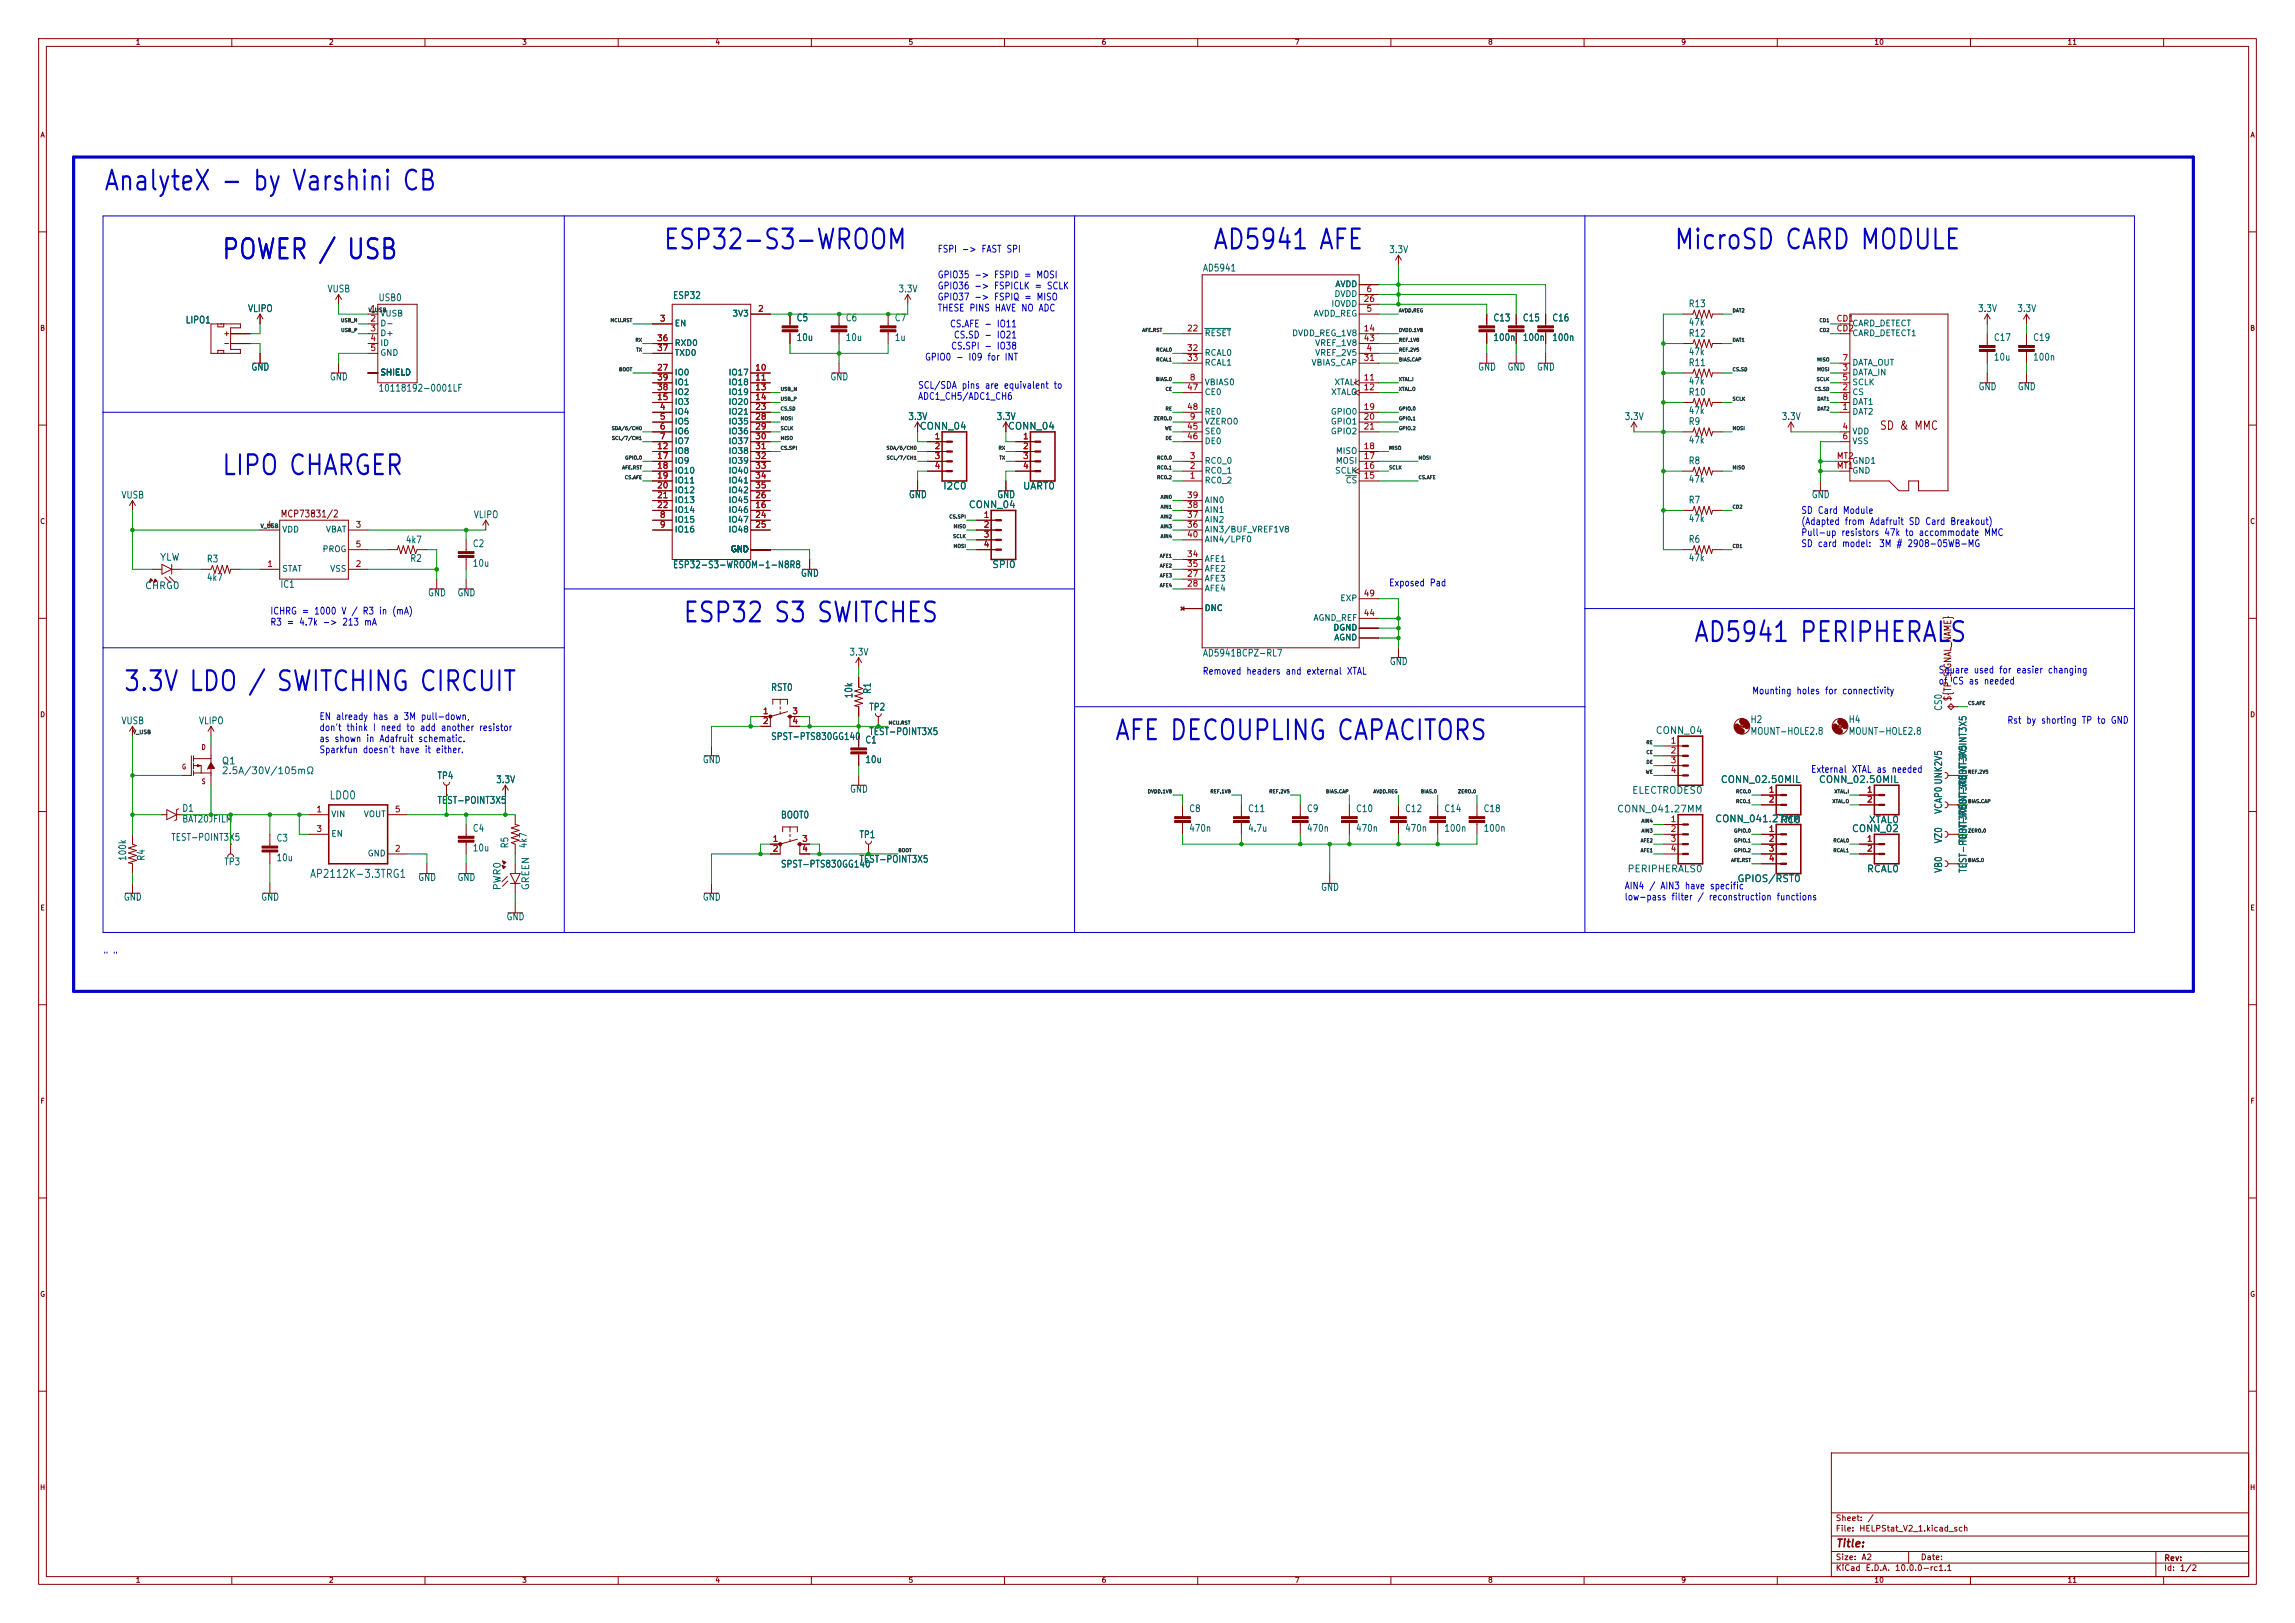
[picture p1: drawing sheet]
<svg xmlns="http://www.w3.org/2000/svg" width="594mm" height="420mm" viewBox="0 0 594 420" stroke-linecap="round" stroke-linejoin="round" font-family="sans-serif">
<defs><g id="words">
<g font-size="5.1" fill="#0000c2">
<text x="26.7" y="50.6">AnalyteX - by Varshini CB</text>
<text x="171.4" y="65.8">ESP32-S3-WROOM</text>
<text x="313.7" y="65.8">AD5941 AFE</text>
<text x="433.1" y="65.8">MicroSD CARD MODULE</text>
<text x="57.1" y="68.3">POWER / USB</text>
<text x="57.1" y="124.2">LIPO CHARGER</text>
<text x="176.5" y="162.3">ESP32 S3 SWITCHES</text>
<text x="438.1" y="167.4">AD5941 PERIPHERALS</text>
<text x="31.7" y="180.1">3.3V LDO / SWITCHING CIRCUIT</text>
<text x="288.3" y="192.8">AFE DECOUPLING CAPACITORS</text>
</g>
<text font-size="2.2" fill="#840000" x="486.4" y="111.8">SD &amp; MMC</text>
<g font-size="2.1" fill="#006464">
<text x="85.2" y="207.4">LDO0</text>
<text x="80.1" y="227.7">AP2112K-3.3TRG1</text>
</g>
<text font-size="2" fill="#840000" x="475" y="400.9">Title:</text>
<g font-size="1.8" fill="#0000c2">
<text x="242.6" y="65.8">FSPI</text>
<text x="248.8" y="65.8">-&gt;</text>
<text x="253.9" y="65.8">FAST</text>
<text x="260.4" y="65.8">SPI</text>
<text x="242.6" y="72.4">GPIO35</text>
<text x="242.6" y="75.3">GPIO36</text>
<text x="252.1" y="72.4">-&gt;</text>
<text x="252.1" y="75.3">-&gt;</text>
<text x="257.1" y="72.4">FSPID</text>
<text x="257.1" y="75.3">FSPICLK</text>
<text x="264.9" y="72.4">=</text>
<text x="267.6" y="75.3">=</text>
<text x="268.1" y="72.4">MOSI</text>
<text x="270.8" y="75.3">SCLK</text>
<text x="242.6" y="78.2">GPIO37</text>
<text x="242.6" y="81">THESE</text>
<text x="250.8" y="81">PINS</text>
<text x="252.1" y="78.2">-&gt;</text>
<text x="257.1" y="78.2">FSPIQ</text>
<text x="257.3" y="81">HAVE</text>
<text x="264.2" y="81">NO</text>
<text x="265" y="78.2">=</text>
<text x="268.2" y="78.2">MISO</text>
<text x="268.7" y="81">ADC</text>
<text x="245.8" y="85.1">CS.AFE</text>
<text x="246.8" y="88">CS.SD</text>
<text x="254.7" y="85.1">-</text>
<text x="254.7" y="88">-</text>
<text x="257.9" y="85.1">IO11</text>
<text x="257.9" y="88">IO21</text>
<text x="239.3" y="93.7">GPIO0</text>
<text x="246" y="90.9">CS.SPI</text>
<text x="247.3" y="93.7">-</text>
<text x="250.5" y="93.7">I09</text>
<text x="254.7" y="90.9">-</text>
<text x="255.4" y="93.7">for</text>
<text x="257.9" y="90.9">IO38</text>
<text x="259.9" y="93.7">INT</text>
<text x="237.5" y="101">SCL/SDA</text>
<text x="248.8" y="101">pins</text>
<text x="254.8" y="101">are</text>
<text x="259.7" y="101">equivalent</text>
<text x="272.6" y="101">to</text>
<text x="237.5" y="103.9">ADC1_CH5/ADC1_CH6</text>
<text x="466.1" y="133.4">SD</text>
<text x="466.1" y="136.3">(Adapted</text>
<text x="470.3" y="133.4">Card</text>
<text x="476.8" y="133.4">Module</text>
<text x="477.3" y="136.3">from</text>
<text x="483.8" y="136.3">Adafruit</text>
<text x="493.9" y="136.3">SD</text>
<text x="498.2" y="136.3">Card</text>
<text x="504.6" y="136.3">Breakout)</text>
<text x="466.1" y="139.1">Pull-up</text>
<text x="466.1" y="142">SD</text>
<text x="470.3" y="142">card</text>
<text x="476.5" y="139.1">resistors</text>
<text x="476.6" y="142">model:</text>
<text x="486.2" y="142">3M</text>
<text x="487.6" y="139.1">47k</text>
<text x="490.7" y="142">#</text>
<text x="493" y="139.1">to</text>
<text x="493.5" y="142">2908-05WB-MG</text>
<text x="496.5" y="139.1">accommodate</text>
<text x="513.4" y="139.1">MMC</text>
<text x="359.4" y="152.2">Exposed</text>
<text x="369.9" y="152.2">Pad</text>
<text x="69.8" y="159.4">ICHRG</text>
<text x="78" y="159.4">=</text>
<text x="81.2" y="159.4">1000</text>
<text x="88.2" y="159.4">V</text>
<text x="90.8" y="159.4">/</text>
<text x="93.7" y="159.4">R3</text>
<text x="98" y="159.4">in</text>
<text x="101.4" y="159.4">(mA)</text>
<text x="69.8" y="162.3">R3</text>
<text x="74.1" y="162.3">=</text>
<text x="77.3" y="162.3">4.7k</text>
<text x="83.4" y="162.3">-&gt;</text>
<text x="88.5" y="162.3">213</text>
<text x="94.1" y="162.3">mA</text>
<text x="311.1" y="175">Removed</text>
<text x="322.5" y="175">headers</text>
<text x="332.6" y="175">and</text>
<text x="338" y="175">external</text>
<text x="348.5" y="175">XTAL</text>
<text x="501.6" y="174.7">Square</text>
<text x="501.6" y="177.6">of</text>
<text x="505.2" y="177.6">CS</text>
<text x="509.4" y="177.6">as</text>
<text x="510.7" y="174.7">used</text>
<text x="513.3" y="177.6">needed</text>
<text x="517.3" y="174.7">for</text>
<text x="521.8" y="174.7">easier</text>
<text x="529.9" y="174.7">changing</text>
<text x="453.4" y="180.1">Mounting</text>
<text x="464.8" y="180.1">holes</text>
<text x="472.2" y="180.1">for</text>
<text x="476.7" y="180.1">connectivity</text>
<text x="82.5" y="186.7">EN</text>
<text x="82.5" y="189.6">don't</text>
<text x="86.8" y="186.7">already</text>
<text x="89.5" y="189.6">think</text>
<text x="96.4" y="186.7">has</text>
<text x="96.4" y="189.6">I</text>
<text x="98.4" y="189.6">need</text>
<text x="101.7" y="186.7">a</text>
<text x="104.3" y="186.7">3M</text>
<text x="105" y="189.6">to</text>
<text x="108.6" y="189.6">add</text>
<text x="108.8" y="186.7">pull-down,</text>
<text x="114" y="189.6">another</text>
<text x="123.9" y="189.6">resistor</text>
<text x="519.4" y="187.7">Rst</text>
<text x="524.3" y="187.7">by</text>
<text x="528.2" y="187.7">shorting</text>
<text x="538.7" y="187.7">TP</text>
<text x="542.6" y="187.7">to</text>
<text x="546.2" y="187.7">GND</text>
<text x="82.5" y="192.5">as</text>
<text x="82.5" y="195.3">Sparkfun</text>
<text x="86.4" y="192.5">shown</text>
<text x="93.8" y="195.3">doesn't</text>
<text x="94.7" y="192.5">in</text>
<text x="98.1" y="192.5">Adafruit</text>
<text x="103.3" y="195.3">have</text>
<text x="108.1" y="192.5">schematic.</text>
<text x="109.8" y="195.3">it</text>
<text x="112.7" y="195.3">either.</text>
<text x="468.6" y="200.4">External</text>
<text x="479.1" y="200.4">XTAL</text>
<text x="485.6" y="200.4">as</text>
<text x="489.5" y="200.4">needed</text>
<text x="420.4" y="230.6">AIN4</text>
<text x="420.4" y="233.4">low-pass</text>
<text x="426.7" y="230.6">/</text>
<text x="429.6" y="230.6">AIN3</text>
<text x="432.5" y="233.4">filter</text>
<text x="435.9" y="230.6">have</text>
<text x="439.2" y="233.4">/</text>
<text x="442.1" y="233.4">reconstruction</text>
<text x="442.4" y="230.6">specific</text>
<text x="459.7" y="233.4">functions</text>
<text x="26.7" y="248.7">&quot;</text>
<text x="29.1" y="248.7">&quot;</text>
</g>
<g font-size="1.8" fill="#006464">
<text x="359.4" y="65.9">3.3V</text>
<text x="311.2" y="70.7">AD5941</text>
<text x="84.6" y="76.1">VUSB</text>
<text x="174" y="77.8">ESP32</text>
<text x="232.4" y="76.1">3.3V</text>
<text x="64.1" y="81.2">VLIPO</text>
<text x="97.8" y="78.4">USB0</text>
<text x="206" y="83.6">C5</text>
<text x="218.7" y="83.6">C6</text>
<text x="231.4" y="83.6">C7</text>
<text x="386.4" y="83.6">C13</text>
<text x="394" y="83.6">C15</text>
<text x="401.6" y="83.6">C16</text>
<text x="436.9" y="79.9">R13</text>
<text x="511.8" y="81.2">3.3V</text>
<text x="522" y="81.2">3.3V</text>
<text x="47.9" y="84.1">LIPO1</text>
<text x="206" y="88.7">10u</text>
<text x="218.7" y="88.7">10u</text>
<text x="231.4" y="88.7">1u</text>
<text x="386.4" y="88.7">100n</text>
<text x="394" y="88.7">100n</text>
<text x="401.6" y="88.7">100n</text>
<text x="436.9" y="84.7">47k</text>
<text x="436.9" y="87.5">R12</text>
<text x="515.9" y="88.7">C17</text>
<text x="526.1" y="88.7">C19</text>
<text x="436.9" y="92.3">47k</text>
<text x="436.9" y="95.2">R11</text>
<text x="515.9" y="93.7">10u</text>
<text x="526.1" y="93.7">100n</text>
<text x="64.9" y="96.3">GND</text>
<text x="85.2" y="98.9">GND</text>
<text x="97.8" y="101.8">10118192-0001LF</text>
<text x="214.8" y="98.9">GND</text>
<text x="382.4" y="96.3">GND</text>
<text x="390" y="96.3">GND</text>
<text x="397.7" y="96.3">GND</text>
<text x="436.9" y="100">47k</text>
<text x="512" y="101.4">GND</text>
<text x="522.1" y="101.4">GND</text>
<text x="436.9" y="107.6">47k</text>
<text x="436.9" y="102.8">R10</text>
<text x="235" y="109.1">3.3V</text>
<text x="237.9" y="111.6">CONN_04</text>
<text x="257.8" y="109.1">3.3V</text>
<text x="260.7" y="111.6">CONN_04</text>
<text x="420.4" y="109.1">3.3V</text>
<text x="436.9" y="110.4">R9</text>
<text x="461" y="109.1">3.3V</text>
<text x="436.9" y="115.2">47k</text>
<text x="436.9" y="120.6">R8</text>
<text x="436.9" y="125.4">47k</text>
<text x="31.3" y="129.4">VUSB</text>
<text x="235.1" y="129.3">GND</text>
<text x="244" y="127.1">I2C0</text>
<text x="250.6" y="131.9">CONN_04</text>
<text x="258" y="129.3">GND</text>
<text x="264.6" y="127.1">UART0</text>
<text x="436.9" y="130.7">R7</text>
<text x="468.8" y="129.3">GND</text>
<text x="122.5" y="134.5">VLIPO</text>
<text x="436.9" y="135.5">47k</text>
<text x="104.9" y="141">4k7</text>
<text x="122.2" y="142">C2</text>
<text x="436.9" y="140.9">R6</text>
<text x="41.3" y="145.5">YLW</text>
<text x="53.4" y="146">R3</text>
<text x="106.1" y="145.8">R2</text>
<text x="122.2" y="147.1">10u</text>
<text x="174" y="147.5">ESP32-S3-WROOM-1-N8R8</text>
<text x="207.2" y="149.7">GND</text>
<text x="256.7" y="147.4">SPI0</text>
<text x="436.9" y="145.7">47k</text>
<text x="37.4" y="152.9">CHRG0</text>
<text x="53.4" y="150.8">4k7</text>
<text x="72.4" y="152.5">IC1</text>
<text x="110.6" y="154.7">GND</text>
<text x="118.3" y="154.7">GND</text>
<text x="219.7" y="170.1">3.3V</text>
<text x="311.2" y="170.3">AD5941BCPZ-RL7</text>
<text x="359.6" y="172.5">GND</text>
<text x="199.4" y="179.2">RST0</text>
<text x="225.8" y="179.7" transform="rotate(-90 225.8 179.7)">R1</text>
<text x="221" y="180.8" transform="rotate(-90 221 180.8)">10k</text>
<text x="224.8" y="184.3">TP2</text>
<text x="503.1" y="184.1" transform="rotate(-90 503.1 184.1)">CS0</text>
<text x="31.3" y="187.9">VUSB</text>
<text x="51.4" y="187.9">VLIPO</text>
<text x="199.4" y="191.9">SPST-PTS830GG140</text>
<text x="224.8" y="190.6">TEST-POINT3X5</text>
<text x="428.4" y="190.3">CONN_04</text>
<text x="452.9" y="187.5">H2</text>
<text x="452.9" y="190.6">MOUNT-HOLE2.8</text>
<text x="478.3" y="187.5">H4</text>
<text x="478.3" y="190.6">MOUNT-HOLE2.8</text>
<text x="181.8" y="197.9">GND</text>
<text x="223.8" y="192.8">C1</text>
<text x="223.8" y="197.9">10u</text>
<text x="57.3" y="200.8">2.5A/30V/105mΩ</text>
<text x="57.3" y="198.2">Q1</text>
<text x="113.1" y="202.1">TP4</text>
<text x="128.3" y="203.1">3.3V</text>
<text x="445.2" y="203">CONN_02.50MIL</text>
<text x="470.6" y="203">CONN_02.50MIL</text>
<text x="509.4" y="203.1" transform="rotate(-90 509.4 203.1)">TEST-POINT3X5</text>
<text x="113.1" y="208.4">TEST-POINT3X5</text>
<text x="219.9" y="205.5">GND</text>
<text x="422.3" y="205.8">ELECTRODES0</text>
<text x="47" y="213.3">BAT20JFILM</text>
<text x="47" y="210.5">D1</text>
<text x="122.2" y="215.7">C4</text>
<text x="202" y="212.2">BOOT0</text>
<text x="307.6" y="210.6">C8</text>
<text x="307.6" y="215.7">470n</text>
<text x="322.9" y="210.6">C11</text>
<text x="322.9" y="215.7">4.7u</text>
<text x="338.1" y="210.6">C9</text>
<text x="338.1" y="215.7">470n</text>
<text x="350.8" y="210.6">C10</text>
<text x="350.8" y="215.7">470n</text>
<text x="363.5" y="210.6">C12</text>
<text x="363.5" y="215.7">470n</text>
<text x="373.7" y="210.6">C14</text>
<text x="373.7" y="215.7">100n</text>
<text x="383.8" y="210.6">C18</text>
<text x="383.8" y="215.7">100n</text>
<text x="418.4" y="210.7">CONN_041.27MM</text>
<text x="443.8" y="213.2">CONN_041.27MM</text>
<text x="460.6" y="213.5">RC0</text>
<text x="479.2" y="215.7">CONN_02</text>
<text x="483.6" y="213.5">XTAL0</text>
<text x="503.1" y="210.8" transform="rotate(-90 503.1 210.8)">VCAP0 UNK2V5</text>
<text x="509.4" y="210.8" transform="rotate(-90 509.4 210.8)">TEST-POINT3X5</text>
<text x="44.2" y="218">TEST-POINT3X5</text>
<text x="71.4" y="218.2">C3</text>
<text x="122.2" y="220.7">10u</text>
<text x="132" y="219.7" transform="rotate(-90 132 219.7)">R5</text>
<text x="136.8" y="219.7" transform="rotate(-90 136.8 219.7)">4k7</text>
<text x="222.3" y="217.3">TP1</text>
<text x="503.1" y="218.4" transform="rotate(-90 503.1 218.4)">VZ0</text>
<text x="509.4" y="218.4" transform="rotate(-90 509.4 218.4)">TEST-POINT3X5</text>
<text x="33.1" y="222.9" transform="rotate(-90 33.1 222.9)">100k</text>
<text x="37.9" y="222.9" transform="rotate(-90 37.9 222.9)">R4</text>
<text x="57.9" y="224.3">TP3</text>
<text x="71.4" y="223.3">10u</text>
<text x="202" y="224.9">SPST-PTS830GG140</text>
<text x="222.3" y="223.7">TEST-POINT3X5</text>
<text x="421.1" y="226.2">PERIPHERALS0</text>
<text x="483.1" y="226.2">RCAL0</text>
<text x="503.1" y="226" transform="rotate(-90 503.1 226)">VB0</text>
<text x="509.4" y="226" transform="rotate(-90 509.4 226)">TEST-POINT3X5</text>
<text x="31.9" y="233.5">GND</text>
<text x="67.5" y="233.5">GND</text>
<text x="108.1" y="228.4">GND</text>
<text x="118.3" y="228.4">GND</text>
<text x="130" y="230.5" transform="rotate(-90 130 230.5)">PWR0</text>
<text x="137.4" y="230.5" transform="rotate(-90 137.4 230.5)">GREEN</text>
<text x="181.8" y="233.5">GND</text>
<text x="341.8" y="230.9">GND</text>
<text x="449.5" y="228.7">GPIOS/RST0</text>
<text x="131" y="238.6">GND</text>
</g>
<g font-size="1.8" fill="#840000">
<text x="72.5" y="134.3">MCP73831/2</text>
<text x="505.5" y="181.6" transform="rotate(-90 505.5 181.6)">${TP_SIGNAL_NAME}</text>
</g>
<g font-size="1.5" fill="#006464">
<text x="345.3" y="77.2">DVDD</text>
<text x="345.5" y="74.7">AVDD</text>
<text x="98.3" y="82.3">VUSB</text>
<text x="189.4" y="82.3">3V3</text>
<text x="339.9" y="82.3">AVDD_REG</text>
<text x="344.5" y="79.7">IOVDD</text>
<text x="98.3" y="84.8">D-</text>
<text x="98.3" y="87.4">D+</text>
<text x="98.3" y="89.9">ID</text>
<text x="174.5" y="84.8">EN</text>
<text x="174.5" y="89.9">RXD0</text>
<text x="311.7" y="87.4">RESET</text>
<text x="334.3" y="87.4">DVDD_REG_1V8</text>
<text x="340.2" y="89.9">VREF_1V8</text>
<text x="479.3" y="84.8">CARD_DETECT</text>
<text x="479.3" y="87.4">CARD_DETECT1</text>
<text x="98.3" y="92.4">GND</text>
<text x="174.5" y="92.4">TXD0</text>
<text x="311.7" y="92.4">RCAL0</text>
<text x="311.7" y="95">RCAL1</text>
<text x="339.3" y="95">VBIAS_CAP</text>
<text x="340.2" y="92.4">VREF_2V5</text>
<text x="479.3" y="95">DATA_OUT</text>
<text x="98.3" y="97.5">SHIELD</text>
<text x="174.5" y="97.5">IO0</text>
<text x="174.5" y="100.1">IO1</text>
<text x="188.4" y="97.5">IO17</text>
<text x="188.4" y="100.1">IO18</text>
<text x="311.7" y="100.1">VBIAS0</text>
<text x="345.3" y="100.1">XTALI</text>
<text x="479.3" y="97.5">DATA_IN</text>
<text x="479.3" y="100.1">SCLK</text>
<text x="174.5" y="107.7">IO4</text>
<text x="174.5" y="105.1">IO3</text>
<text x="174.5" y="102.6">IO2</text>
<text x="188.4" y="102.6">IO19</text>
<text x="188.4" y="105.1">IO20</text>
<text x="188.4" y="107.7">IO21</text>
<text x="311.7" y="102.6">CE0</text>
<text x="311.7" y="107.7">RE0</text>
<text x="344.3" y="107.7">GPIO0</text>
<text x="344.4" y="102.6">XTALO</text>
<text x="479.3" y="107.7">DAT2</text>
<text x="479.3" y="102.6">CS</text>
<text x="479.3" y="105.1">DAT1</text>
<text x="174.5" y="110.2">IO5</text>
<text x="174.5" y="112.8">IO6</text>
<text x="188.4" y="110.2">IO35</text>
<text x="188.4" y="112.8">IO36</text>
<text x="311.7" y="110.2">VZERO0</text>
<text x="311.7" y="112.8">SE0</text>
<text x="344.3" y="110.2">GPIO1</text>
<text x="344.3" y="112.8">GPIO2</text>
<text x="479.3" y="112.8">VDD</text>
<text x="174.5" y="115.3">IO7</text>
<text x="174.5" y="117.8">IO8</text>
<text x="188.4" y="115.3">IO37</text>
<text x="188.4" y="117.8">IO38</text>
<text x="311.7" y="115.3">DE0</text>
<text x="345.6" y="117.8">MISO</text>
<text x="479.3" y="115.3">VSS</text>
<text x="174.5" y="120.4">IO9</text>
<text x="174.5" y="122.9">IO10</text>
<text x="174.5" y="125.5">IO11</text>
<text x="188.4" y="120.4">IO39</text>
<text x="188.4" y="122.9">IO40</text>
<text x="188.4" y="125.5">IO41</text>
<text x="311.7" y="125.5">RC0_2</text>
<text x="311.7" y="122.9">RC0_1</text>
<text x="311.7" y="120.4">RC0_0</text>
<text x="345.4" y="122.9">SCLK</text>
<text x="345.6" y="120.4">MOSI</text>
<text x="348.2" y="125.5">CS</text>
<text x="479.3" y="122.9">GND</text>
<text x="479.3" y="120.4">GND1</text>
<text x="174.5" y="128">IO12</text>
<text x="174.5" y="130.5">IO13</text>
<text x="188.4" y="130.5">IO45</text>
<text x="188.4" y="128">IO42</text>
<text x="311.7" y="130.5">AIN0</text>
<text x="174.5" y="135.6">IO15</text>
<text x="174.5" y="133.1">IO14</text>
<text x="188.4" y="133.1">IO46</text>
<text x="188.4" y="135.6">IO47</text>
<text x="311.7" y="135.6">AIN2</text>
<text x="311.7" y="133.1">AIN1</text>
<text x="72.9" y="138.2">VDD</text>
<text x="83.3" y="143.2">PROG</text>
<text x="84.2" y="138.2">VBAT</text>
<text x="174.5" y="138.2">IO16</text>
<text x="188.4" y="138.2">IO48</text>
<text x="189" y="143.2">GND</text>
<text x="311.7" y="138.2">AIN3/BUF_VREF1V8</text>
<text x="311.7" y="140.7">AIN4/LPF0</text>
<text x="72.9" y="148.3">STAT</text>
<text x="85.3" y="148.3">VSS</text>
<text x="311.7" y="145.8">AFE1</text>
<text x="311.7" y="148.3">AFE2</text>
<text x="311.7" y="150.9">AFE3</text>
<text x="311.7" y="153.4">AFE4</text>
<text x="346.8" y="155.9">EXP</text>
<text x="311.7" y="158.5">DNC</text>
<text x="339.8" y="161">AGND_REF</text>
<text x="345" y="163.6">DGND</text>
<text x="345.2" y="166.1">AGND</text>
<text x="85.6" y="211.8">VIN</text>
<text x="94" y="211.8">VOUT</text>
<text x="85.6" y="216.9">EN</text>
<text x="95" y="222">GND</text>
</g>
<g font-size="1.5" fill="#a90000">
<text x="353.5" y="75.9">6</text>
<text x="95.7" y="81">1</text>
<text x="95.7" y="83.6">2</text>
<text x="170.6" y="83.6">3</text>
<text x="196" y="81">2</text>
<text x="352.8" y="78.5">26</text>
<text x="353.5" y="81">5</text>
<text x="475.2" y="83.6">CD1</text>
<text x="95.7" y="86.1">3</text>
<text x="95.7" y="88.6">4</text>
<text x="169.9" y="88.6">36</text>
<text x="307.1" y="86.1">22</text>
<text x="352.8" y="86.1">14</text>
<text x="352.8" y="88.6">43</text>
<text x="475.2" y="86.1">CD2</text>
<text x="95.7" y="91.2">5</text>
<text x="169.9" y="91.2">37</text>
<text x="307.1" y="91.2">32</text>
<text x="307.1" y="93.7">33</text>
<text x="352.8" y="93.7">31</text>
<text x="353.5" y="91.2">4</text>
<text x="476.7" y="93.7">7</text>
<text x="169.9" y="96.3">27</text>
<text x="169.9" y="101.3">38</text>
<text x="169.9" y="98.8">39</text>
<text x="195.3" y="96.3">10</text>
<text x="195.3" y="98.8">11</text>
<text x="195.3" y="101.3">13</text>
<text x="307.1" y="101.3">47</text>
<text x="307.8" y="98.8">8</text>
<text x="352.8" y="98.8">11</text>
<text x="352.8" y="101.3">12</text>
<text x="476.7" y="101.3">2</text>
<text x="476.7" y="96.3">3</text>
<text x="476.7" y="98.8">5</text>
<text x="169.9" y="103.9">15</text>
<text x="170.6" y="106.4">4</text>
<text x="195.3" y="103.9">14</text>
<text x="195.3" y="106.4">23</text>
<text x="307.1" y="106.4">48</text>
<text x="352.8" y="106.4">19</text>
<text x="476.7" y="106.4">1</text>
<text x="476.7" y="103.9">8</text>
<text x="170.6" y="109">5</text>
<text x="170.6" y="111.5">6</text>
<text x="195.3" y="109">28</text>
<text x="195.3" y="111.5">29</text>
<text x="307.1" y="111.5">45</text>
<text x="307.8" y="109">9</text>
<text x="352.8" y="109">20</text>
<text x="352.8" y="111.5">21</text>
<text x="476.7" y="111.5">4</text>
<text x="169.9" y="116.6">12</text>
<text x="169.9" y="119.1">17</text>
<text x="170.6" y="114">7</text>
<text x="195.3" y="114">30</text>
<text x="195.3" y="116.6">31</text>
<text x="195.3" y="119.1">32</text>
<text x="241.8" y="114">1</text>
<text x="241.8" y="116.6">2</text>
<text x="241.8" y="119.1">3</text>
<text x="264.6" y="114">1</text>
<text x="264.6" y="116.6">2</text>
<text x="264.6" y="119.1">3</text>
<text x="307.1" y="114">46</text>
<text x="307.8" y="119.1">3</text>
<text x="352.8" y="119.1">17</text>
<text x="352.8" y="116.6">18</text>
<text x="475.3" y="119.1">MT2</text>
<text x="476.7" y="114">6</text>
<text x="169.9" y="121.7">18</text>
<text x="169.9" y="124.2">19</text>
<text x="195.3" y="121.7">33</text>
<text x="195.3" y="124.2">34</text>
<text x="241.8" y="121.7">4</text>
<text x="264.6" y="121.7">4</text>
<text x="307.8" y="124.2">1</text>
<text x="307.8" y="121.7">2</text>
<text x="352.8" y="124.2">15</text>
<text x="352.8" y="121.7">16</text>
<text x="475.3" y="121.7">MT1</text>
<text x="169.9" y="126.7">20</text>
<text x="169.9" y="129.3">21</text>
<text x="169.9" y="131.8">22</text>
<text x="195.3" y="131.8">16</text>
<text x="195.3" y="129.3">26</text>
<text x="195.3" y="126.7">35</text>
<text x="307.1" y="131.8">38</text>
<text x="307.1" y="129.3">39</text>
<text x="69" y="136.9">4</text>
<text x="91.9" y="136.9">3</text>
<text x="170.6" y="134.4">8</text>
<text x="170.6" y="136.9">9</text>
<text x="195.3" y="134.4">24</text>
<text x="195.3" y="136.9">25</text>
<text x="254.5" y="134.4">1</text>
<text x="254.5" y="136.9">2</text>
<text x="307.1" y="136.9">36</text>
<text x="307.1" y="134.4">37</text>
<text x="91.9" y="142">5</text>
<text x="254.5" y="139.4">3</text>
<text x="254.5" y="142">4</text>
<text x="307.1" y="139.4">40</text>
<text x="69" y="147.1">1</text>
<text x="91.9" y="147.1">2</text>
<text x="307.1" y="149.6">27</text>
<text x="307.1" y="144.5">34</text>
<text x="307.1" y="147.1">35</text>
<text x="307.1" y="152.1">28</text>
<text x="352.8" y="154.7">49</text>
<text x="352.8" y="159.8">44</text>
<text x="197.3" y="185.2">1</text>
<text x="204.9" y="185.2">3</text>
<text x="197.3" y="187.7">2</text>
<text x="204.9" y="187.7">4</text>
<text x="432.3" y="192.8">1</text>
<text x="432.3" y="195.3">2</text>
<text x="432.3" y="197.9">3</text>
<text x="432.3" y="200.4">4</text>
<text x="457.7" y="205.5">1</text>
<text x="457.7" y="208">2</text>
<text x="483.1" y="205.5">1</text>
<text x="483.1" y="208">2</text>
<text x="81.7" y="210.6">1</text>
<text x="81.7" y="215.6">3</text>
<text x="102.1" y="210.6">5</text>
<text x="432.3" y="213.1">1</text>
<text x="432.3" y="215.6">2</text>
<text x="457.7" y="215.6">1</text>
<text x="102.1" y="220.7">2</text>
<text x="199.9" y="218.2">1</text>
<text x="199.9" y="220.7">2</text>
<text x="207.5" y="218.2">3</text>
<text x="207.5" y="220.7">4</text>
<text x="432.3" y="218.2">3</text>
<text x="432.3" y="220.7">4</text>
<text x="457.7" y="218.2">2</text>
<text x="457.7" y="220.7">3</text>
<text x="483.1" y="218.2">1</text>
<text x="483.1" y="220.7">2</text>
<text x="457.7" y="223.3">4</text>
</g>
<g font-size="1.5" fill="#840000">
<text x="475" y="394">Sheet:</text>
<text x="483.2" y="394">/</text>
<text x="475" y="396.7">File:</text>
<text x="481.1" y="396.7">HELPStat_V2_1.kicad_sch</text>
<text x="475" y="406.9">KiCad</text>
<text x="475" y="404.1">Size:</text>
<text x="481.7" y="404.1">A2</text>
<text x="482.7" y="406.9">E.D.A.</text>
<text x="490.3" y="406.9">10.0.0-rc1.1</text>
<text x="497" y="404.1">Date:</text>
<text x="560" y="404.3">Rev:</text>
<text x="560" y="406.9">Id:</text>
<text x="564.1" y="406.9">1/2</text>
</g>
<g font-size="1.3" fill="#840000">
<text x="35" y="11.9">1</text>
<text x="85" y="11.9">2</text>
<text x="135" y="11.9">3</text>
<text x="185" y="11.9">4</text>
<text x="235" y="11.9">5</text>
<text x="285" y="11.9">6</text>
<text x="335" y="11.9">7</text>
<text x="385" y="11.9">8</text>
<text x="435" y="11.9">9</text>
<text x="485" y="11.9">10</text>
<text x="535" y="11.9">11</text>
<text x="10.3" y="35.9">A</text>
<text x="582.3" y="35.9">A</text>
<text x="10.3" y="85.9">B</text>
<text x="582.3" y="85.9">B</text>
<text x="10.3" y="135.9">C</text>
<text x="582.3" y="135.9">C</text>
<text x="10.3" y="185.9">D</text>
<text x="582.3" y="185.9">D</text>
<text x="52.1" y="194.3">D</text>
<text x="47" y="199.4">G</text>
<text x="52.1" y="203.2">S</text>
<text x="10.3" y="235.9">E</text>
<text x="582.3" y="235.9">E</text>
<text x="10.3" y="285.9">F</text>
<text x="582.3" y="285.9">F</text>
<text x="10.3" y="335.9">G</text>
<text x="582.3" y="335.9">G</text>
<text x="10.2" y="385.9">H</text>
<text x="582.2" y="385.9">H</text>
<text x="35" y="409.9">1</text>
<text x="85" y="409.9">2</text>
<text x="135" y="409.9">3</text>
<text x="185" y="409.9">4</text>
<text x="235" y="409.9">5</text>
<text x="285" y="409.9">6</text>
<text x="335" y="409.9">7</text>
<text x="385" y="409.9">8</text>
<text x="435" y="409.9">9</text>
<text x="485" y="409.9">10</text>
<text x="535" y="409.9">11</text>
</g>
<g font-size="1" fill="#0f0f0f">
<text x="95.2" y="81">V_USB</text>
<text x="67.3" y="136.9">V_USB</text>
<text x="34.3" y="190.2">V_USB</text>
</g>
<g font-size=".9" fill="#0f0f0f">
<text x="88.2" y="83.6">USB_N</text>
<text x="157.9" y="83.6">MCU.RST</text>
<text x="361.9" y="81">AVDD.REG</text>
<text x="448.3" y="81">DAT2</text>
<text x="470.8" y="83.6">CD1</text>
<text x="88.2" y="86.1">USB_P</text>
<text x="164.4" y="88.7">RX</text>
<text x="295.5" y="86.1">AFE.RST</text>
<text x="361.9" y="86.1">DVDD.1V8</text>
<text x="361.9" y="88.7">REF.1V8</text>
<text x="448.3" y="88.7">DAT1</text>
<text x="470.8" y="86.1">CD2</text>
<text x="164.6" y="91.2">TX</text>
<text x="299.1" y="93.7">RCAL1</text>
<text x="299.1" y="91.2">RCAL0</text>
<text x="361.9" y="91.2">REF.2V5</text>
<text x="361.9" y="93.7">BIAS.CAP</text>
<text x="470.2" y="93.7">MISO</text>
<text x="160.1" y="96.3">BOOT</text>
<text x="201.9" y="101.4">USB_N</text>
<text x="299.1" y="98.8">BIAS.0</text>
<text x="301.6" y="101.4">CE</text>
<text x="361.9" y="98.8">XTAL.I</text>
<text x="361.9" y="101.4">XTAL.O</text>
<text x="448.3" y="96.3">CS.SD</text>
<text x="469.5" y="101.4">CS.SD</text>
<text x="470.1" y="98.8">SCLK</text>
<text x="470.2" y="96.3">MOSI</text>
<text x="201.9" y="106.4">CS.SD</text>
<text x="201.9" y="103.9">USB_P</text>
<text x="301.6" y="106.4">RE</text>
<text x="361.9" y="106.4">GPIO.0</text>
<text x="448.3" y="103.9">SCLK</text>
<text x="470.3" y="106.4">DAT2</text>
<text x="470.3" y="103.9">DAT1</text>
<text x="158.2" y="111.5">SDA/6/CH0</text>
<text x="201.9" y="109">MOSI</text>
<text x="201.9" y="111.5">SCLK</text>
<text x="298.5" y="109">ZERO.0</text>
<text x="301.4" y="111.5">WE</text>
<text x="361.9" y="109">GPIO.1</text>
<text x="361.9" y="111.5">GPIO.2</text>
<text x="448.3" y="111.5">MOSI</text>
<text x="158.3" y="114.1">SCL/7/CH1</text>
<text x="161.7" y="119.1">GPIO.0</text>
<text x="201.9" y="116.6">CS.SPI</text>
<text x="201.9" y="114.1">MISO</text>
<text x="229.3" y="116.6">SDA/6/CH0</text>
<text x="229.4" y="119.1">SCL/7/CH1</text>
<text x="258.3" y="116.6">RX</text>
<text x="258.5" y="119.1">TX</text>
<text x="299.4" y="119.1">RC0.0</text>
<text x="301.6" y="114.1">DE</text>
<text x="359.4" y="116.6">MISO</text>
<text x="367" y="119.1">MOSI</text>
<text x="160.9" y="121.7">AFE.RST</text>
<text x="161.6" y="124.2">CS.AFE</text>
<text x="299.4" y="124.2">RC0.2</text>
<text x="299.4" y="121.7">RC0.1</text>
<text x="359.4" y="121.7">SCLK</text>
<text x="367" y="124.2">CS.AFE</text>
<text x="448.3" y="121.7">MISO</text>
<text x="300.3" y="129.3">AIN0</text>
<text x="300.3" y="131.8">AIN1</text>
<text x="448.3" y="131.8">CD2</text>
<text x="245.6" y="134.4">CS.SPI</text>
<text x="246.7" y="136.9">MISO</text>
<text x="300.3" y="136.9">AIN3</text>
<text x="300.3" y="134.4">AIN2</text>
<text x="246.6" y="139.5">SCLK</text>
<text x="246.7" y="142">MOSI</text>
<text x="300.3" y="139.5">AIN4</text>
<text x="448.3" y="142">CD1</text>
<text x="300.1" y="144.5">AFE1</text>
<text x="300.1" y="149.6">AFE3</text>
<text x="300.1" y="147.1">AFE2</text>
<text x="300.1" y="152.2">AFE4</text>
<text x="509.3" y="182.6">CS.AFE</text>
<text x="229.9" y="187.7">MCU.RST</text>
<text x="426" y="192.8">RE</text>
<text x="426" y="195.3">CE</text>
<text x="426" y="197.9">DE</text>
<text x="425.9" y="200.4">WE</text>
<text x="509.3" y="200.4">REF.2V5</text>
<text x="296.9" y="205.5">DVDD.1V8</text>
<text x="313.2" y="205.5">REF.1V8</text>
<text x="328.4" y="205.5">REF.2V5</text>
<text x="343.1" y="205.5">BIAS.CAP</text>
<text x="355.4" y="205.5">AVDD.REG</text>
<text x="367.6" y="205.5">BIAS.0</text>
<text x="377.2" y="205.5">ZERO.0</text>
<text x="449.2" y="208">RC0.1</text>
<text x="449.2" y="205.5">RC0.0</text>
<text x="474.2" y="208">XTAL.O</text>
<text x="474.7" y="205.5">XTAL.I</text>
<text x="509.3" y="208">BIAS.CAP</text>
<text x="424.7" y="215.7">AIN3</text>
<text x="424.7" y="213.1">AIN4</text>
<text x="448.7" y="215.7">GPIO.0</text>
<text x="509.3" y="215.7">ZERO.0</text>
<text x="232.4" y="220.7">BOOT</text>
<text x="424.5" y="218.2">AFE2</text>
<text x="424.5" y="220.7">AFE1</text>
<text x="448.7" y="218.2">GPIO.1</text>
<text x="448.7" y="220.7">GPIO.2</text>
<text x="474.4" y="220.7">RCAL1</text>
<text x="474.4" y="218.2">RCAL0</text>
<text x="447.9" y="223.3">AFE.RST</text>
<text x="509.3" y="223.3">BIAS.0</text>
</g>
</g></defs>
<g fill="none" stroke="#840000" stroke-width=".26">
<path d="M10 10h574v400h-574zM12 12h570v396h-570zM60 10v2M110 10v2M160 10v2M210 10v2M260 10v2M310 10v2M360 10v2M410 10v2M460 10v2M510 10v2"/>
<path d="M560 10v2M10 60h2M87.6 76.2v2.5M87.6 76.2l-.7 1.3M87.6 76.2l.8 1.3M97.8 78.7h10.1v20.4h-10.1zM174 78.7h20.3v66.1h-20.3zM234.9 76.2l-.7 1.3M234.9 76.2l.8 1.3M234.9 76.2v2.5M311.1 71.1h40.7v96.5h-40.7zM351.8 76.2h5.1"/>
<path d="M351.8 78.7h5.1M351.8 73.7h5.1M361.9 66l-.7 1.3M361.9 66l.8 1.3M361.9 66v2.6M582 60h2M54.6 83.8h7.6v1h-2.5v5.6h2.5v1h-7.6zM56.4 83.8v.8h1.5v-.8M56.4 91.4v-.7h1.5v.7M57.1 91.4h.1M57.1 83.8h.1M58.2 86.4h1"/>
<path d="M58.2 88.9h1M58.7 85.9v1M59.7 86.4h5.1M59.7 88.9h5.1M65.4 94h3.8M67.3 81.3v2.5M67.3 91.4v2.6M67.3 81.3l-.8 1.3M67.3 81.3l.8 1.3M85.7 96.5h3.8M87.6 94v2.5M95.2 91.4h2.6"/>
<path d="M95.2 81.3h2.6M95.2 86.4h2.6M95.2 88.9h2.6M95.2 96.5h2.6M95.2 83.8h2.6M168.9 91.4h5.1M168.9 99.1h5.1M168.9 88.9h5.1M168.9 96.5h5.1M168.9 83.8h5.1M194.3 81.3h5.1M194.3 99.1h5.1"/>
<path d="M194.3 96.5h5.1M204.5 81.3v3M204.5 85.9v3M215.3 96.5h3.8M217.2 81.3v3M217.2 85.9v3M217.2 94v2.5M229.9 81.3v3M229.9 85.9v3M306.1 91.4h5M306.1 99.1h5M306.1 86.4h5"/>
<path d="M306.1 94h5M351.8 98.4l-1.3 .7 1.3 .6M351.8 91.4h5.1M351.8 81.3h5.1M351.8 99.1h5.1M351.8 86.4h5.1M351.8 94h5.1M351.8 88.9h5.1M382.9 94h3.8M384.8 81.3v3M384.8 85.9v3M384.8 91.4v2.6"/>
<path d="M390.5 94h3.8M392.4 81.3v3M392.4 85.9v3M392.4 91.4v2.6M398.1 94h3.9M400 81.3v3M400 85.9v3M400 91.4v2.6M435.6 81.3h2.5l.4-1 .7 2 .6-2 .6 2 .7-2 .6 2 .6-2 .7 2 .2-1h2.6M435.6 88.9h2.5l.4-1 .7 2 .6-2 .6 2 .7-2 .6 2 .6-2 .7 2 .2-1h2.6M435.6 96.5h2.5l.4-1 .7 2 .6-2 .6 2 .7-2 .6 2 .6-2 .7 2 .2-1h2.6M476.2 99.1h2.6"/>
<path d="M476.2 86.4h2.6M476.2 94h2.6M476.2 96.5h2.6M476.2 83.8h2.6M478.8 81.3h25.4v45.7h-7.6v-2.5h-2.6v2.5h-2.5l-2.6-2.5h-10.1zM512.4 99.1h3.9M514.3 81.3v2.5M514.3 86.4v3M514.3 90.9v3.1M514.3 96.5v2.6M514.3 81.3l-.7 1.3M514.3 81.3l.8 1.3"/>
<path d="M522.6 99.1h3.8M524.5 81.3v2.5M524.5 86.4v3M524.5 90.9v3.1M524.5 96.5v2.6M524.5 81.3l-.8 1.3M524.5 81.3l.8 1.3M10 110h2M168.9 119.4h5.1M168.9 109.2h5.1M168.9 101.6h5.1M168.9 116.8h5.1"/>
<path d="M168.9 106.7h5.1M168.9 111.8h5.1M168.9 114.3h5.1M168.9 104.1h5.1M194.3 119.4h5.1M194.3 109.2h5.1M194.3 101.6h5.1M194.3 116.8h5.1M194.3 106.7h5.1M194.3 111.8h5.1M194.3 114.3h5.1M194.3 104.1h5.1"/>
<path d="M237.5 109.2v2.6M237.5 109.2l-.8 1.3M237.5 109.2l.8 1.3M240 119.4h5.1M240 116.8h5.1M240 114.3h5.1M260.3 109.2l-.7 1.3M260.3 109.2l.8 1.3M260.3 109.2v2.6M262.9 119.4h5.1M262.9 116.8h5.1M262.9 114.3h5.1"/>
<path d="M306.1 119.4h5M306.1 109.2h5M306.1 101.6h5M306.1 106.7h5M306.1 111.8h5M306.1 114.3h5M351.8 101l-1.3 .6 1.3 .6M351.8 119.4h5.1M351.8 109.2h5.1M351.8 101.6h5.1M351.8 116.8h5.1M351.8 106.7h5.1"/>
<path d="M351.8 111.8h5.1M422.9 109.2l-.8 1.3M422.9 109.2l.8 1.3M422.9 109.2v2.6M435.6 111.8h2.5l.4-1.1 .7 2.1 .6-2.1 .6 2.1 .7-2.1 .6 2.1 .6-2.1 .7 2.1 .2-1h2.6M435.6 104.1h2.5l.4-1 .7 2.1 .6-2.1 .6 2.1 .7-2.1 .6 2.1 .6-2.1 .7 2.1 .2-1.1h2.6M463.5 109.2l-.7 1.3M463.5 109.2l.8 1.3M463.5 109.2v2.6M476.2 119.4h2.6M476.2 101.6h2.6M476.2 106.7h2.6"/>
<path d="M476.2 111.8h2.6M476.2 114.3h2.6M476.2 104.1h2.6M582 110h2M34.3 129.5v2.6M34.3 129.5l-.8 1.3M34.3 129.5l.8 1.3M67.3 137.2h5.1M72.4 134.6h17.8v15.3h-17.8zM90.2 137.2h5M120.6 139.7v3M125.7 134.6l-.7 1.3"/>
<path d="M125.7 134.6l.8 1.3M125.7 134.6v2.6M168.9 121.9h5.1M168.9 132.1h5.1M168.9 124.5h5.1M168.9 137.2h5.1M168.9 134.6h5.1M168.9 129.5h5.1M168.9 127h5.1M194.3 121.9h5.1M194.3 132.1h5.1M194.3 124.5h5.1"/>
<path d="M194.3 137.2h5.1M194.3 134.6h5.1M194.3 129.5h5.1M194.3 127h5.1M235.6 127h3.8M237.5 124.5v2.5M240 121.9h5.1M252.7 137.2h5.1M252.7 134.6h5.1M252.7 139.7h5.1M258.4 127h3.9M260.3 124.5v2.5"/>
<path d="M262.9 121.9h5.1M306.1 121.9h5M306.1 132.1h5M306.1 124.5h5M306.1 137.2h5M306.1 134.6h5M306.1 129.5h5M306.1 139.7h5M351.8 121.3l-1.3 .6 1.3 .7M351.8 121.9h5.1M351.8 124.5h5.1M435.6 121.9h2.5l.4-1 .7 2 .6-2 .6 2 .7-2 .6 2 .6-2 .7 2 .2-1h2.6"/>
<path d="M435.6 132.1h2.5l.4-1 .7 2 .6-2 .6 2 .7-2 .6 2 .6-2 .7 2 .2-1h2.6M469.3 127h3.8M471.2 124.5v2.5M476.2 121.9h2.6M39.4 147.3h2.5M41.9 146.1l2.5 1.2-2.5 1.3zM42.7 149.4l1.4 1.3M43.8 149.2l1.4 1.4M44.4 147.3h2.6M44.4 146.1v2.5M52.1 147.3h2.5l.4-1 .6 2 .7-2 .6 2 .6-2 .7 2 .6-2 .6 2 .3-1h2.5M67.3 147.3h5.1"/>
<path d="M90.2 147.3h5M90.2 142.2h5M100.3 142.2h2.6l.2-1 .7 2.1 .6-2.1 .6 2.1 .7-2.1 .6 2.1 .6-2.1 .7 2.1 .3-1.1h2.6M111.1 152.4h3.8M113 149.9v2.5M118.7 152.4h3.9M120.6 144.3v3M120.6 149.9v2.5M194.3 142.2h5.1M207.6 147.3h3.9M209.5 144.8v2.5M252.7 142.2h5.1"/>
<path d="M305.7 157.1l.8 .8M306.1 157.5h5M306.1 149.9h5M306.1 152.4h5M306.1 144.8h5M306.1 147.3h5M306.5 157.1l-.8 .8M351.8 154.9h5.1M435.6 142.2h2.5l.4-1 .7 2.1 .6-2.1 .6 2.1 .7-2.1 .6 2.1 .6-2.1 .7 2.1 .2-1.1h2.6M10 160h2M222.2 175.3v2.5l1.1 .4-2.1 .6 2.1 .7-2.1 .6 2.1 .6-2.1 .7 2.1 .6-2.1 .6 1 .3v2.5M222.2 170.2v2.5"/>
<path d="M222.2 170.2l-.7 1.3M222.2 170.2l.8 1.3M351.8 160h5.1M351.8 162.6h5.1M351.8 165.1h5.1M360 170.2h3.9M361.9 167.6v2.6M582 160h2M34.3 188v2.5M34.3 188l-.8 1.2M34.3 188l.8 1.2M49.5 195.6v5.1h-2.5"/>
<path d="M50.1 198.1h2v1.9M50.1 195.6v1.4M50.1 197.4v1.6M50.1 199.4v1.3M50.1 196.3h4.5M54.6 188v2.5M54.6 193v4.5M54.6 198.9v4.3M54.6 188l-.8 1.2M54.6 188l.8 1.2M55.5 198.7l-.1 .2h-1.6l-.1 .2M182.2 195.6h3.9"/>
<path d="M184.1 193v2.6M196.8 185.4h2.6M199.4 185.4v2.6h-2.6M200 182.2v-1.2h3.8v1.2M201.9 181v1.2M201.9 182.9v.6M201.9 184.2v.6M203.8 184.2l-4.4 1.2M203.8 185.4h3.2M204.5 185.4v2.6h2.5M222.2 190.5v3M222.2 195.1v3"/>
<path d="M226.6 184.7l.2 .5 .5 .2 .6-.2 .2-.5M227.3 188h.1M227.3 185.4v2.6M430.5 193h5.1M430.5 195.6h5.1M430.5 198.1h5.1M450.3 188h1.1M450.8 187.5v1M475.7 188h1.1M476.2 187.5v1M503.4 199.9l.6 .2 .2 .6-.2 .5-.6 .2M504.2 182.9h2.5"/>
<path d="M505 182.1l.7 .8-.7 .7-.8-.7zM10 210h2M34.3 215.9v2.5l1 .4-2 .7 2 .6-2 .6 2 .7-2 .6 2 .6-2 .7 1 .2v2.6M41.9 210.8h.1M41.9 210.8h1.3M43.2 209.6l2.5 1.2-2.5 1.3zM45.7 210.8h1.3M46.2 209.3l-.5 .3v2.5l-.5 .2M47 210.8h.1M50.1 200h4.5M59.7 218.4h.1M59.7 218.4v2.6"/>
<path d="M69.8 215.9v3M80 210.8h5.1M80 215.9h5.1M100.3 210.8h5.1M114.8 202.4l.2 .6 .6 .2 .5-.2 .2-.6M115.6 205.7h.1M115.6 203.2v2.5M120.6 213.4v3M120.6 217.9v3.1M130.8 203.2l-.8 1.3M130.8 203.2l.8 1.3M130.8 203.2v2.5"/>
<path d="M133.3 210.8v2.6l1.1 .2-2.1 .6 2.1 .7-2.1 .6 2.1 .7-2.1 .6 2.1 .6-2.1 .7 1 .3v2.6M199.4 218.4h2.5M201.9 218.4v2.6h-2.5M202.6 215.3v-1.3h3.8v1.3M204.5 214v1.3M204.5 215.9v.6M204.5 217.2v.6M206.4 218.4h3.1M206.4 217.2l-4.5 1.2M207 218.4v2.6h2.5M220.3 203.2h3.9M222.2 200.7v2.5"/>
<path d="M224 217.7l.3 .5 .5 .2 .5-.2 .3-.5M224.8 218.4v2.6M306.1 208.3v3M306.1 212.9v3M321.3 208.3v3M321.3 212.9v3M336.5 208.3v3M336.5 212.9v3M349.2 208.3v3M349.2 212.9v3M361.9 208.3v3M361.9 212.9v3"/>
<path d="M372.1 208.3v3M372.1 212.9v3M382.3 208.3v3M382.3 212.9v3M430.5 200.7h5.1M430.5 215.9h5.1M430.5 213.4h5.1M430.5 218.4h5.1M455.9 215.9h5.1M455.9 218.4h5.1M455.9 205.7h5.1M455.9 208.3h5.1"/>
<path d="M481.3 218.4h5.1M481.3 205.7h5.1M481.3 208.3h5.1M503.4 215.1l.6 .3 .2 .5-.2 .5-.6 .3M503.4 207.5l.6 .2 .2 .6-.2 .5-.6 .2M504.2 200.7h2.5M504.2 215.9h2.5M504.2 208.3h2.5M506.7 215.9h.1M506.7 200.7h.1M506.7 208.3h.1M582 210h2"/>
<path d="M32.4 231.1h3.8M34.3 228.6v2.5M58.9 221.7l.3-.5 .5-.2 .5 .2 .3 .5M67.9 231.1h3.9M69.8 220.5v3M69.8 228.6v2.5M100.3 221h5.1M108.6 226.1h3.8M110.5 223.5v2.6M118.7 226.1h3.9M120.6 223.5v2.6M131.3 226.8l-1.4 1.4"/>
<path d="M131.4 236.2h3.9M131.4 228l-1.4 1.4M132.1 226.1h2.5l-1.3 2.5zM132.1 228.6h2.5M133.3 223.5v2.6M133.3 228.6v2.5M133.3 233.7v2.5M182.2 231.1h3.9M184.1 228.6v2.5M224.8 221h.1M342.3 228.6h3.8M344.2 226.1v2.5"/>
<path d="M430.5 221h5.1M455.9 221h5.1M455.9 223.5h5.1M481.3 221h5.1M503.4 222.8l.6 .2 .2 .5-.2 .6-.6 .2M504.2 223.5h2.5M506.7 223.5h.1M10 260h2M582 260h2M10 310h2M582 310h2M10 360h2"/>
<path d="M474 376h108v32h-108zM582 360h2M474 397.5h108M474 391.5h108M60 408v2M110 408v2M160 408v2M210 408v2M260 408v2M310 408v2M360 408v2M410 408v2"/>
<path d="M460 408v2M474 404.5h108M474 401.5h108M494 401.5v3M510 408v2M558 401.5v6.5M560 408v2"/>
<circle cx="450.8" cy="188" r="2.03"/>
<circle cx="450.8" cy="188" r=".51"/>
<circle cx="476.2" cy="188" r="2.03"/>
<circle cx="476.2" cy="188" r=".51"/>
</g>
<g fill="#840000" stroke="#840000" stroke-width=".26">
<path d="M220.2 193.5h4.1v.6h-4.1z"/>
<path d="M220.2 194.6h4.1v.5h-4.1z"/>
<path d="M382.8 84.3h4v.5h-4z"/>
<path d="M382.8 85.3h4v.6h-4z"/>
<path d="M390.4 84.3h4.1v.5h-4.1z"/>
<path d="M390.4 85.3h4.1v.6h-4.1z"/>
<path d="M51.1 197.9l.8 .2-.8 .3z"/>
<path d="M54.6 197.4l.8 1.2h-1.6z"/>
<path d="M215.1 84.3h4.1v.5h-4.1z"/>
<path d="M215.1 85.3h4.1v.6h-4.1z"/>
<path d="M398 84.3h4.1v.5h-4.1z"/>
<path d="M398 85.3h4.1v.6h-4.1z"/>
<path d="M227.8 84.3h4.1v.5h-4.1z"/>
<path d="M227.8 85.3h4.1v.6h-4.1z"/>
<path d="M40.1 149.9l.5 .5-.8 .3z"/>
<path d="M39 149.7l.5 .5-.9 .4z"/>
<path d="M118.6 216.4h4.1v.5h-4.1z"/>
<path d="M118.6 217.4h4.1v.5h-4.1z"/>
<path d="M118.6 142.7h4.1v.6h-4.1z"/>
<path d="M118.6 143.8h4.1v.5h-4.1z"/>
<path d="M67.8 218.9h4.1v.6h-4.1z"/>
<path d="M67.8 220h4.1v.5h-4.1z"/>
<path d="M334.5 211.3h4.1v.5h-4.1z"/>
<path d="M334.5 212.3h4.1v.6h-4.1z"/>
<path d="M319.3 211.3h4v.5h-4z"/>
<path d="M319.3 212.3h4v.6h-4z"/>
<path d="M304 211.3h4.1v.5h-4.1z"/>
<path d="M304 212.3h4.1v.6h-4.1z"/>
<path d="M522.5 89.4h4v.5h-4z"/>
<path d="M522.5 90.4h4v.5h-4z"/>
<path d="M512.3 89.4h4.1v.5h-4.1z"/>
<path d="M512.3 90.4h4.1v.5h-4.1z"/>
<path d="M202.4 84.3h4.1v.5h-4.1z"/>
<path d="M202.4 85.3h4.1v.6h-4.1z"/>
<path d="M129.9 223.9l.9 .4-.5 .5z"/>
<path d="M130 222.8l.9 .3-.5 .5z"/>
<path d="M370.1 211.3h4v.5h-4z"/>
<path d="M370.1 212.3h4v.6h-4z"/>
<path d="M347.2 211.3h4.1v.5h-4.1z"/>
<path d="M347.2 212.3h4.1v.6h-4.1z"/>
<path d="M380.2 211.3h4.1v.5h-4.1z"/>
<path d="M380.2 212.3h4.1v.6h-4.1z"/>
<path d="M359.9 211.3h4.1v.5h-4.1z"/>
<path d="M359.9 212.3h4.1v.6h-4.1z"/>
</g>
<path d="M311.8 85h6.8M348.3 123.1h2.8" fill="none" stroke="#006464" stroke-width=".26"/>
<path d="M243.8 111.8h6.4v12.7h-6.4zM266.7 111.8h6.3v12.7h-6.3zM256.5 132.1h6.4v12.7h-6.4zM434.3 190.5h6.4v12.7h-6.4zM85.1 208.3h15.2v15.2h-15.2zM434.3 210.8h6.4v12.7h-6.4zM459.7 203.2h6.4v7.6h-6.4zM459.7 213.4h6.4v12.7h-6.4zM485.1 203.2h6.4v7.6h-6.4zM485.1 215.9h6.4v7.6h-6.4z" fill="none" stroke="#840000" stroke-width=".41"/>
<g fill="none" stroke="#840000" stroke-width=".61">
<path d="M245.1 119.4h1.3M245.1 116.8h1.3M245.1 114.3h1.3M268 119.4h1.2M268 116.8h1.2M268 114.3h1.2M245.1 121.9h1.3M257.8 139.7h1.3M257.8 137.2h1.3M257.8 134.6h1.3M268 121.9h1.2M257.8 142.2h1.3"/>
<path d="M435.6 198.1h1.3M435.6 195.6h1.3M435.6 193h1.3M435.6 200.7h1.3M435.6 218.4h1.3M435.6 215.9h1.3M435.6 213.4h1.3M461 218.4h1.3M461 215.9h1.3M461 208.3h1.3M461 205.7h1.3M486.4 218.4h1.3"/>
<path d="M486.4 208.3h1.3M486.4 205.7h1.3M435.6 221h1.3M461 221h1.3M461 223.5h1.3M486.4 221h1.3"/>
</g>
<g fill="#840000" stroke="#840000" stroke-width=".41">
<circle cx="199.4" cy="185.4" r=".33"/>
<circle cx="204.5" cy="185.4" r=".33"/>
<circle cx="201.9" cy="218.4" r=".33"/>
<circle cx="207" cy="218.4" r=".33"/>
</g>
<path d="M449.6 188a1.27 1.27 0 0 0 1.2 1.2M450.8 186.7a1.27 1.27 0 0 1 1.3 1.3M475 188a1.27 1.27 0 0 0 1.2 1.2M476.2 186.7a1.27 1.27 0 0 1 1.3 1.3" fill="none" stroke="#840000" stroke-width="1.5"/>
<path d="M26.7 55.9h525.7v185.4h-525.7zM146 55.9v185.4M278.1 55.9v185.4M410.2 55.9v185.4M26.7 106.7h119.3M146 152.4h132.1M410.2 157.5h142.2M26.7 167.6h119.3M278.1 182.9h132.1" fill="none" stroke="#0000c2" stroke-width=".26"/>
<path d="M19 40.6h548.7v215.9h-548.7z" fill="none" stroke="#0000c2" stroke-width=".81"/>
<g fill="none" stroke="#009600" stroke-width=".26">
<path d="M87.6 78.7v2.6h7.6M234.9 78.7v2.6h-35.5M356.9 76.2h35.5v5.1M356.9 73.7h43.1v7.6M356.9 78.7h27.9v2.6M361.9 68.6v10.1M64.8 88.9h2.5v2.5M67.3 83.8v2.6h-2.5M92.7 86.4h2.5M92.7 83.8h2.5M95.2 91.4h-7.6v2.6M163.8 96.5h5.1"/>
<path d="M163.8 83.8h5.1M166.4 88.9h2.5M166.4 91.4h2.5M204.5 88.9v2.5h25.4v-2.5M217.2 88.9v5.1M301 86.4h5.1M303.5 99.1h2.6M303.5 94h2.6M303.5 91.4h2.6M356.9 88.9h5M356.9 99.1h5M356.9 86.4h5"/>
<path d="M356.9 94h5M356.9 91.4h5M356.9 81.3h5M384.8 88.9v2.5M392.4 88.9v2.5M400 88.9v2.5M430.5 96.5h5.1M430.5 88.9h5.1M435.6 81.3h-5.1v60.9h5.1M445.8 96.5h2.5M445.8 88.9h2.5M445.8 81.3h2.5"/>
<path d="M473.7 96.5h2.5M473.7 99.1h2.5M473.7 86.4h2.5M473.7 94h2.5M473.7 83.8h2.5M514.3 83.8v2.6M514.3 94v2.5M524.5 83.8v2.6M524.5 94v2.5M166.4 111.8h2.5M166.4 119.4h2.5M166.4 114.3h2.5"/>
<path d="M199.4 111.8h2.5M199.4 104.1h2.5M199.4 109.2h2.5M199.4 106.7h2.5M199.4 101.6h2.5M199.4 114.3h2.5M199.4 116.8h2.5M237.5 119.4h2.5M237.5 111.8v2.5h2.5M237.5 116.8h2.5M260.3 119.4h2.6M260.3 111.8v2.5h2.6"/>
<path d="M260.3 116.8h2.6M303.5 111.8h2.6M303.5 109.2h2.6M303.5 106.7h2.6M303.5 101.6h2.6M303.5 119.4h2.6M303.5 114.3h2.6M356.9 111.8h5M356.9 109.2h5M356.9 106.7h5M356.9 101.6h5M356.9 119.4h10.1"/>
<path d="M356.9 116.8h2.5M422.9 111.8h12.7M430.5 104.1h5.1M445.8 111.8h2.5M445.8 104.1h2.5M463.5 111.8h12.7M471.2 119.4h5M473.7 104.1h2.5M473.7 106.7h2.5M473.7 101.6h2.5M476.2 114.3h-5v10.2M34.3 132.1v15.2h5.1"/>
<path d="M34.3 137.2h33M95.2 137.2h30.5M120.6 137.2v2.5M166.4 124.5h2.5M166.4 121.9h2.5M240 121.9h-2.5v2.6M250.2 134.6h2.5M250.2 139.7h2.5M250.2 137.2h2.5M262.9 121.9h-2.6v2.6M303.5 132.1h2.6M303.5 124.5h2.6"/>
<path d="M303.5 129.5h2.6M303.5 134.6h2.6M303.5 139.7h2.6M303.5 137.2h2.6M303.5 121.9h2.6M356.9 124.5h10.1M356.9 121.9h2.5M430.5 132.1h5.1M430.5 121.9h5.1M445.8 132.1h2.5M445.8 121.9h2.5M471.2 121.9h5"/>
<path d="M47 147.3h5.1M62.2 147.3h5.1M95.2 147.3h17.8M95.2 142.2h5.1M110.5 142.2h2.5v7.7M120.6 147.3v2.6M199.4 142.2h10.1v2.6M250.2 142.2h2.5M303.5 144.8h2.6M303.5 152.4h2.6M303.5 147.3h2.6M303.5 149.9h2.6"/>
<path d="M356.9 154.9h5v12.7M445.8 142.2h2.5M222.2 172.7v2.6M356.9 160h5M356.9 165.1h5M356.9 162.6h5M34.3 190.5v25.4M54.6 190.5v2.5M196.8 185.4h-2.5v2.6M196.8 188h-12.7v5M207 185.4h2.5v2.6M207 188h22.9"/>
<path d="M222.2 185.4v5.1M222.2 198.1v2.6M428 195.6h2.5M428 193h2.5M428 198.1h2.5M506.7 182.9h2.6M34.3 210.8h7.6M34.3 200.7h12.7M47 210.8h33M54.6 203.2v7.6M59.7 210.8v7.6M69.8 210.8v5.1"/>
<path d="M77.5 210.8v5.1h2.5M105.4 210.8h27.9M115.6 205.7v5.1M120.6 210.8v2.6M130.8 205.7v5.1M199.4 218.4h-2.6v2.6M209.5 218.4h2.6v2.6M303.5 205.7h2.6v2.6M306.1 215.9v2.5h76.2v-2.5M318.8 205.7h2.5v2.6M321.3 215.9v2.5M334 205.7h2.5v2.6"/>
<path d="M336.5 215.9v2.5M344.2 218.4v7.7M349.2 205.7v2.6M349.2 215.9v2.5M361.9 205.7v2.6M361.9 215.9v2.5M372.1 205.7v2.6M372.1 215.9v2.5M382.3 205.7v2.6M428 215.9h2.5M428 218.4h2.5M428 200.7h2.5"/>
<path d="M428 213.4h2.5M453.4 215.9h2.5M453.4 218.4h2.5M453.4 205.7h2.5M453.4 208.3h2.5M478.8 218.4h2.5M478.8 205.7h2.5M478.8 208.3h2.5M506.7 215.9h2.6M506.7 208.3h2.6M506.7 200.7h2.6M34.3 226.1v2.5"/>
<path d="M69.8 223.5v5.1M105.4 221h5.1v2.5M120.6 221v2.5M133.3 221v2.5M133.3 231.1v2.6M199.4 221h-15.3v7.6M209.5 221h22.9M428 221h2.5M453.4 221h2.5M453.4 223.5h2.5M478.8 221h2.5M506.7 223.5h2.6"/>
</g>
<g fill="#009600" stroke="#009600" stroke-width=".26">
<circle cx="361.9" cy="165.1" r=".46"/>
<circle cx="349.2" cy="218.4" r=".46"/>
<circle cx="361.9" cy="218.4" r=".46"/>
<circle cx="361.9" cy="76.2" r=".46"/>
<circle cx="361.9" cy="78.7" r=".46"/>
<circle cx="361.9" cy="73.7" r=".46"/>
<circle cx="59.7" cy="210.8" r=".46"/>
<circle cx="77.5" cy="210.8" r=".46"/>
<circle cx="54.6" cy="210.8" r=".46"/>
<circle cx="34.3" cy="200.7" r=".46"/>
<circle cx="34.3" cy="210.8" r=".46"/>
<circle cx="34.3" cy="137.2" r=".46"/>
<circle cx="120.6" cy="137.2" r=".46"/>
<circle cx="113" cy="147.3" r=".46"/>
<circle cx="69.8" cy="210.8" r=".46"/>
<circle cx="115.6" cy="210.8" r=".46"/>
<circle cx="120.6" cy="210.8" r=".46"/>
<circle cx="130.8" cy="210.8" r=".46"/>
<circle cx="430.5" cy="121.9" r=".46"/>
<circle cx="430.5" cy="111.8" r=".46"/>
<circle cx="430.5" cy="104.1" r=".46"/>
<circle cx="430.5" cy="96.5" r=".46"/>
<circle cx="430.5" cy="88.9" r=".46"/>
<circle cx="361.9" cy="162.6" r=".46"/>
<circle cx="361.9" cy="160" r=".46"/>
<circle cx="336.5" cy="218.4" r=".46"/>
<circle cx="430.5" cy="132.1" r=".46"/>
<circle cx="471.2" cy="121.9" r=".46"/>
<circle cx="471.2" cy="119.4" r=".46"/>
<circle cx="372.1" cy="218.4" r=".46"/>
<circle cx="344.2" cy="218.4" r=".46"/>
<circle cx="321.3" cy="218.4" r=".46"/>
<circle cx="194.3" cy="188" r=".46"/>
<circle cx="196.8" cy="221" r=".46"/>
<circle cx="212.1" cy="221" r=".46"/>
<circle cx="224.8" cy="221" r=".46"/>
<circle cx="227.3" cy="188" r=".46"/>
<circle cx="209.5" cy="188" r=".46"/>
<circle cx="222.2" cy="188" r=".46"/>
<circle cx="204.5" cy="81.3" r=".46"/>
<circle cx="217.2" cy="81.3" r=".46"/>
<circle cx="217.2" cy="91.4" r=".46"/>
<circle cx="229.9" cy="81.3" r=".46"/>
</g>
<use href="#words"/>
</svg>
